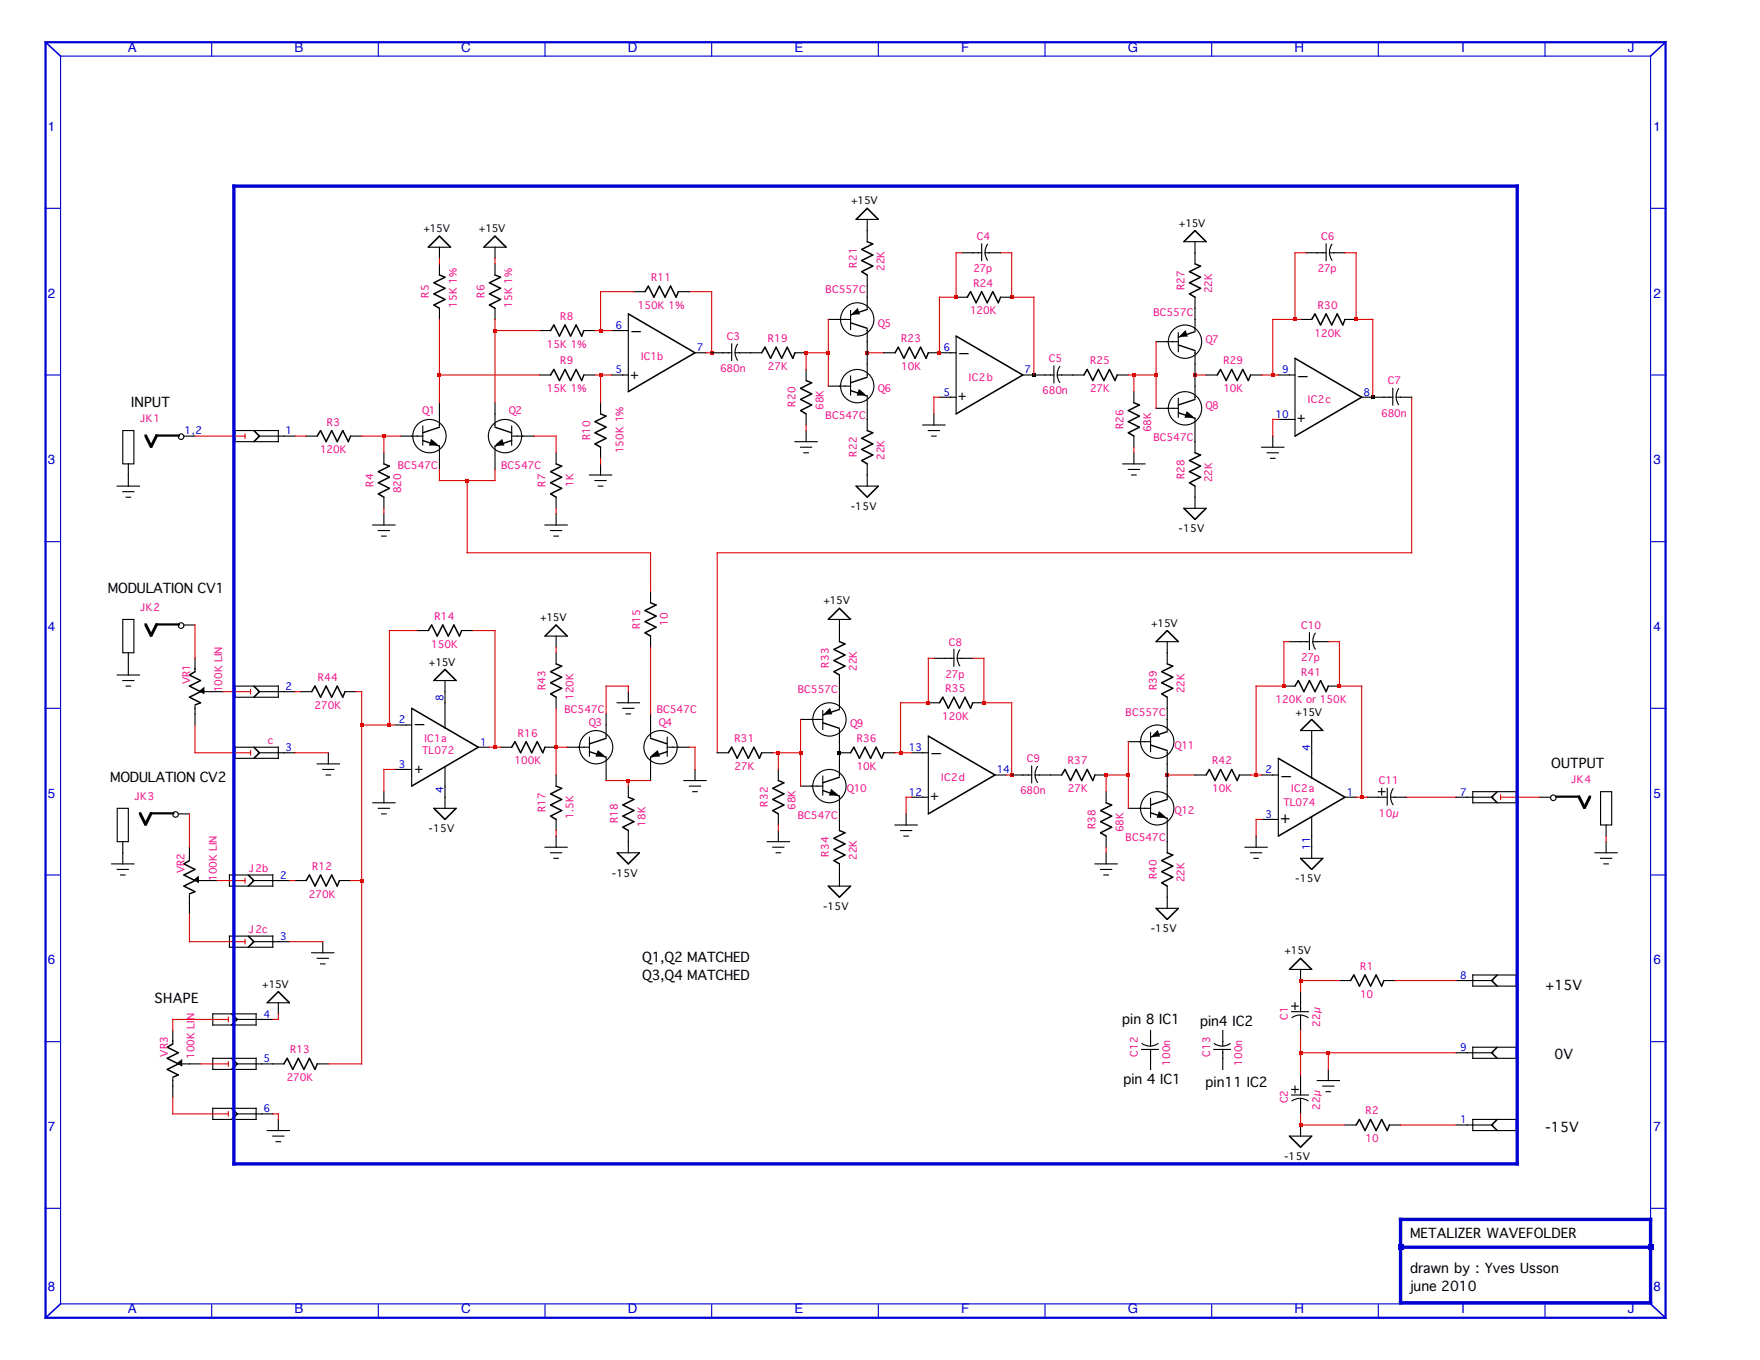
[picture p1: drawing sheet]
<svg xmlns="http://www.w3.org/2000/svg" width="279mm" height="216mm" viewBox="0 0 279 216" stroke-linecap="round" stroke-linejoin="round" font-family="sans-serif">
<defs><g id="words">
<g font-size="2.5">
<text x="100.2" y="52.6">_</text>
<text x="152.2" y="56.1">_</text>
<text x="206" y="59.6">_</text>
<text x="65.8" y="115">_</text>
<text x="147.8" y="119.6">_</text>
<text x="203.4" y="123.1">_</text>
<text x="203.2" y="130.7">+</text>
</g>
<g font-size="2.1" fill="#0000d3">
<text x="20.3" y="8.3">A</text>
<text x="46.7" y="8.3">B</text>
<text x="73.2" y="8.3">C</text>
<text x="99.7" y="8.3">D</text>
<text x="126.1" y="8.3">E</text>
<text x="152.6" y="8.3">F</text>
<text x="179" y="8.3">G</text>
<text x="205.5" y="8.3">H</text>
<text x="232" y="8.3">I</text>
<text x="258.4" y="8.3">J</text>
<text x="7.6" y="20.8">1</text>
<text x="262.5" y="20.8">1</text>
<text x="7.6" y="47.3">2</text>
<text x="262.5" y="47.3">2</text>
<text x="7.6" y="73.7">3</text>
<text x="262.5" y="73.7">3</text>
<text x="7.6" y="100.2">4</text>
<text x="262.5" y="100.2">4</text>
<text x="7.6" y="126.6">5</text>
<text x="262.5" y="126.6">5</text>
<text x="7.6" y="153.1">6</text>
<text x="262.5" y="153.1">6</text>
<text x="7.6" y="179.6">7</text>
<text x="262.5" y="179.6">7</text>
<text x="7.6" y="205">8</text>
<text x="20.3" y="208.5">A</text>
<text x="46.7" y="208.5">B</text>
<text x="73.2" y="208.5">C</text>
<text x="99.7" y="208.5">D</text>
<text x="126.1" y="208.5">E</text>
<text x="152.6" y="208.5">F</text>
<text x="179" y="208.5">G</text>
<text x="205.5" y="208.5">H</text>
<text x="232" y="208.5">I</text>
<text x="258.4" y="208.5">J</text>
<text x="262.5" y="205">8</text>
</g>
<g font-size="2.1">
<text x="20.8" y="64.6">INPUT</text>
<text x="100" y="60.1">+</text>
<text x="152" y="63.5">+</text>
<text x="205.8" y="67">+</text>
<text x="17.1" y="94.2">MODULATION CV1</text>
<text x="17.5" y="124.2">MODULATION CV2</text>
<text x="65.8" y="122.8">+</text>
<text x="246.2" y="121.9">OUTPUT</text>
<text x="147.6" y="127">+</text>
<text x="102" y="152.8">Q1,Q2 MATCHED</text>
<text x="102" y="155.6">Q3,Q4 MATCHED</text>
<text x="24.5" y="159.3">SHAPE</text>
<text x="245.4" y="157.2">+15V</text>
<text x="178.2" y="162.6">pin 8 IC1</text>
<text x="190.5" y="162.8">pin4 IC2</text>
<text x="178.3" y="172.2">pin 4 IC1</text>
<text x="191.4" y="172.5">pin11 IC2</text>
<text x="246.8" y="168.1">0V</text>
<text x="245.4" y="179.7">-15V</text>
<text x="223.8" y="196.5">METALIZER WAVEFOLDER</text>
<text x="223.8" y="202.1">drawn by : Yves Usson</text>
<text x="223.8" y="205">june 2010</text>
</g>
<g font-size="1.6">
<text x="135.1" y="32.5">+15V</text>
<text x="187.1" y="36">+15V</text>
<text x="67.2" y="36.9">+15V</text>
<text x="76" y="36.9">+15V</text>
<text x="135.1" y="81">-15V</text>
<text x="187.1" y="84.5">-15V</text>
<text x="130.7" y="96">+15V</text>
<text x="85.7" y="98.6">+15V</text>
<text x="182.7" y="99.5">+15V</text>
<text x="68.1" y="105.7">+15V</text>
<text x="205.7" y="113.6">+15V</text>
<text x="68.1" y="132.1">-15V</text>
<text x="97.2" y="139.2">-15V</text>
<text x="205.7" y="140.1">-15V</text>
<text x="130.7" y="144.5">-15V</text>
<text x="182.7" y="148">-15V</text>
<text x="203.9" y="151.5">+15V</text>
<text x="41.6" y="156.8">+15V</text>
<text x="203.9" y="184.1">-15V</text>
</g>
<g font-size="1.6" fill="#f20884">
<text x="155" y="38.1">C4</text>
<text x="209.7" y="38.1">C6</text>
<text x="68.1" y="47.3" transform="rotate(-90 68.1 47.3)">R5</text>
<text x="76.9" y="47.3" transform="rotate(-90 76.9 47.3)">R6</text>
<text x="103.4" y="44.6">R11</text>
<text x="131.1" y="46.6">BC557C</text>
<text x="136" y="42.5" transform="rotate(-90 136 42.5)">R21</text>
<text x="140.4" y="43" transform="rotate(-90 140.4 43)">22K</text>
<text x="154.5" y="43.2">27p</text>
<text x="154.5" y="45.5">R24</text>
<text x="188" y="46" transform="rotate(-90 188 46)">R27</text>
<text x="192.4" y="46.6" transform="rotate(-90 192.4 46.6)">22K</text>
<text x="209.2" y="43.2">27p</text>
<text x="72.5" y="48.9" transform="rotate(-90 72.5 48.9)">15K 1%</text>
<text x="81.3" y="48.9" transform="rotate(-90 81.3 48.9)">15K 1%</text>
<text x="88.9" y="50.8">R8</text>
<text x="101.2" y="49">150K 1%</text>
<text x="115.4" y="54">C3</text>
<text x="139.3" y="51.9">Q5</text>
<text x="154" y="49.9">120K</text>
<text x="183.1" y="50.1">BC557C</text>
<text x="208.7" y="53.4">120K</text>
<text x="209.2" y="49">R30</text>
<text x="86.8" y="55.2">15K 1%</text>
<text x="88.9" y="57.9">R9</text>
<text x="101.8" y="57.2">IC1b</text>
<text x="114.3" y="59.1">680n</text>
<text x="121.9" y="54.3">R19</text>
<text x="121.9" y="58.7">27K</text>
<text x="143.1" y="54.3">R23</text>
<text x="143.1" y="58.7">10K</text>
<text x="166.5" y="57.5">C5</text>
<text x="173" y="57.9">R25</text>
<text x="191.4" y="54.5">Q7</text>
<text x="194.2" y="57.9">R29</text>
<text x="67" y="65.8">Q1</text>
<text x="80.8" y="65.8">Q2</text>
<text x="86.8" y="62.3">15K 1%</text>
<text x="126.3" y="64.6" transform="rotate(-90 126.3 64.6)">R20</text>
<text x="130.7" y="65.1" transform="rotate(-90 130.7 65.1)">68K</text>
<text x="139.3" y="62.3">Q6</text>
<text x="153.8" y="60.5">IC2b</text>
<text x="165.5" y="62.6">680n</text>
<text x="173" y="62.3">27K</text>
<text x="191.4" y="64.9">Q8</text>
<text x="194.2" y="62.3">10K</text>
<text x="207.6" y="64">IC2c</text>
<text x="220.3" y="61">C7</text>
<text x="22.2" y="67">JK1</text>
<text x="50.8" y="72">120K</text>
<text x="51.9" y="67.6">R3</text>
<text x="93.7" y="69.8" transform="rotate(-90 93.7 69.8)">R10</text>
<text x="99" y="72" transform="rotate(-90 99 72)">150K 1%</text>
<text x="131.1" y="66.5">BC547C</text>
<text x="178.3" y="68.1" transform="rotate(-90 178.3 68.1)">R26</text>
<text x="182.7" y="68.6" transform="rotate(-90 182.7 68.6)">68K</text>
<text x="183.1" y="70">BC547C</text>
<text x="219.3" y="66.1">680n</text>
<text x="59.3" y="77.3" transform="rotate(-90 59.3 77.3)">R4</text>
<text x="63.1" y="74.4">BC547C</text>
<text x="79.6" y="74.4">BC547C</text>
<text x="86.6" y="77.3" transform="rotate(-90 86.6 77.3)">R7</text>
<text x="91" y="77.3" transform="rotate(-90 91 77.3)">1K</text>
<text x="136" y="72.5" transform="rotate(-90 136 72.5)">R22</text>
<text x="140.4" y="73" transform="rotate(-90 140.4 73)">22K</text>
<text x="188" y="76" transform="rotate(-90 188 76)">R28</text>
<text x="192.4" y="76.6" transform="rotate(-90 192.4 76.6)">22K</text>
<text x="63.7" y="78.3" transform="rotate(-90 63.7 78.3)">820</text>
<text x="22.2" y="97">JK2</text>
<text x="69" y="98.4">R14</text>
<text x="101.6" y="99.8" transform="rotate(-90 101.6 99.8)">R15</text>
<text x="106" y="99.3" transform="rotate(-90 106 99.3)">10</text>
<text x="206.6" y="99.8">C10</text>
<text x="68.4" y="102.8">150K</text>
<text x="131.6" y="106" transform="rotate(-90 131.6 106)">R33</text>
<text x="136" y="106.5" transform="rotate(-90 136 106.5)">22K</text>
<text x="150.1" y="107.6">27p</text>
<text x="150.6" y="102.5">C8</text>
<text x="206.6" y="105">27p</text>
<text x="206.6" y="107.2">R41</text>
<text x="30.2" y="108.7" transform="rotate(-90 30.2 108.7)">VR1</text>
<text x="35.3" y="109.9" transform="rotate(-90 35.3 109.9)">100K LIN</text>
<text x="49.9" y="112.5">270K</text>
<text x="50.4" y="108.1">R44</text>
<text x="86.6" y="109.5" transform="rotate(-90 86.6 109.5)">R43</text>
<text x="89.6" y="113.2">BC547C</text>
<text x="91" y="111.1" transform="rotate(-90 91 111.1)">120K</text>
<text x="104.2" y="113.2">BC547C</text>
<text x="126.6" y="110.1">BC557C</text>
<text x="150.1" y="109.9">R35</text>
<text x="178.7" y="113.6">BC557C</text>
<text x="183.6" y="109.5" transform="rotate(-90 183.6 109.5)">R39</text>
<text x="188" y="110.1" transform="rotate(-90 188 110.1)">22K</text>
<text x="202.5" y="111.7">120K or 150K</text>
<text x="42.5" y="118.2">c</text>
<text x="67" y="119.8">TL072</text>
<text x="67.4" y="117.8">IC1a</text>
<text x="82.2" y="116.9">R16</text>
<text x="93.5" y="115.2">Q3</text>
<text x="104.6" y="115.2">Q4</text>
<text x="116.6" y="117.8">R31</text>
<text x="134.9" y="115.4">Q9</text>
<text x="136" y="117.8">R36</text>
<text x="149.6" y="114.3">120K</text>
<text x="186.4" y="118.9">Q11</text>
<text x="81.7" y="121.4">100K</text>
<text x="116.6" y="122.2">27K</text>
<text x="134.4" y="125.8">Q10</text>
<text x="136" y="122.2">10K</text>
<text x="149.4" y="124">IC2d</text>
<text x="163" y="121">C9</text>
<text x="169.5" y="121.4">R37</text>
<text x="169.5" y="125.8">27K</text>
<text x="192.4" y="121.4">R42</text>
<text x="192.4" y="125.8">10K</text>
<text x="205" y="125.8">IC2a</text>
<text x="218.9" y="124.5">C11</text>
<text x="249.4" y="124.4">JK4</text>
<text x="21.3" y="127">JK3</text>
<text x="86.6" y="128.9" transform="rotate(-90 86.6 128.9)">R17</text>
<text x="91" y="130" transform="rotate(-90 91 130)">1.5K</text>
<text x="98.1" y="130.7" transform="rotate(-90 98.1 130.7)">R18</text>
<text x="102.5" y="131.2" transform="rotate(-90 102.5 131.2)">18K</text>
<text x="121.9" y="128.1" transform="rotate(-90 121.9 128.1)">R32</text>
<text x="126.3" y="128.6" transform="rotate(-90 126.3 128.6)">68K</text>
<text x="126.6" y="130">BC547C</text>
<text x="161.9" y="126.1">680n</text>
<text x="173.9" y="131.6" transform="rotate(-90 173.9 131.6)">R38</text>
<text x="186.4" y="129.3">Q12</text>
<text x="203.7" y="127.9">TL074</text>
<text x="218.9" y="129.6">10µ</text>
<text x="131.6" y="136" transform="rotate(-90 131.6 136)">R34</text>
<text x="136" y="136.5" transform="rotate(-90 136 136.5)">22K</text>
<text x="178.3" y="132.1" transform="rotate(-90 178.3 132.1)">68K</text>
<text x="178.7" y="133.5">BC547C</text>
<text x="29.3" y="138.6" transform="rotate(-90 29.3 138.6)">VR2</text>
<text x="34.4" y="139.9" transform="rotate(-90 34.4 139.9)">100K LIN</text>
<text x="39.5" y="138.5">J 2b</text>
<text x="49" y="142.5">270K</text>
<text x="49.6" y="138.1">R12</text>
<text x="183.6" y="139.5" transform="rotate(-90 183.6 139.5)">R40</text>
<text x="188" y="140.1" transform="rotate(-90 188 140.1)">22K</text>
<text x="39.5" y="148.2">J 2c</text>
<text x="215.9" y="154">R1</text>
<text x="204.4" y="161.9" transform="rotate(-90 204.4 161.9)">C1</text>
<text x="215.9" y="158.4">10</text>
<text x="26.6" y="167.7" transform="rotate(-90 26.6 167.7)">VR3</text>
<text x="46" y="167.2">R13</text>
<text x="180.6" y="167.7" transform="rotate(-90 180.6 167.7)">C12</text>
<text x="192.1" y="167.7" transform="rotate(-90 192.1 167.7)">C13</text>
<text x="209.5" y="163" transform="rotate(-90 209.5 163)">22µ</text>
<text x="30.9" y="168.1" transform="rotate(-90 30.9 168.1)">100K LIN</text>
<text x="45.5" y="171.6">270K</text>
<text x="185.7" y="169.2" transform="rotate(-90 185.7 169.2)">100n</text>
<text x="197.2" y="169.2" transform="rotate(-90 197.2 169.2)">100n</text>
<text x="204.4" y="175.2" transform="rotate(-90 204.4 175.2)">C2</text>
<text x="209.5" y="176.2" transform="rotate(-90 209.5 176.2)">22µ</text>
<text x="216.8" y="176.9">R2</text>
<text x="216.8" y="181.3">10</text>
</g>
<g font-size="1.6" fill="#0000d3">
<text x="97.7" y="52.2">6</text>
<text x="97.7" y="59.3">5</text>
<text x="110.6" y="55.7">7</text>
<text x="149.8" y="55.7">6</text>
<text x="162.6" y="59.3">7</text>
<text x="203.6" y="59.3">9</text>
<text x="149.8" y="62.8">5</text>
<text x="216.4" y="62.8">8</text>
<text x="29.3" y="69">1,2</text>
<text x="45.3" y="69">1</text>
<text x="202.5" y="66.3">10</text>
<text x="45.3" y="109.5">2</text>
<text x="70.4" y="111.3" transform="rotate(-90 70.4 111.3)">8</text>
<text x="45.3" y="119.2">3</text>
<text x="63.3" y="114.8">2</text>
<text x="76.2" y="118.4">1</text>
<text x="144.3" y="119.2">13</text>
<text x="208" y="119.2" transform="rotate(-90 208 119.2)">4</text>
<text x="63.3" y="121.9">3</text>
<text x="70.4" y="125.9" transform="rotate(-90 70.4 125.9)">4</text>
<text x="158.2" y="122.8">14</text>
<text x="200.9" y="122.8">2</text>
<text x="144.3" y="126.3">12</text>
<text x="200.9" y="129.8">3</text>
<text x="213.8" y="126.3">1</text>
<text x="231.8" y="126.3">7</text>
<text x="208" y="134.9" transform="rotate(-90 208 134.9)">11</text>
<text x="44.4" y="139.5">2</text>
<text x="44.4" y="149.2">3</text>
<text x="231.8" y="155.4">8</text>
<text x="41.8" y="161.6">4</text>
<text x="231.8" y="166.9">9</text>
<text x="41.8" y="168.6">5</text>
<text x="41.8" y="176.6">6</text>
<text x="231.8" y="178.3">1</text>
</g>
</g></defs>
<g fill="none" stroke="#0000d3" stroke-width=".18">
<path d="M9.6 8.9h252.4v198.1h-252.4zM33.6 6.5v2.5M60.1 6.5v2.5M86.5 6.5v2.5M113 6.5v2.5M139.4 6.5v2.5M165.9 6.5v2.5M192.4 6.5v2.5M218.8 6.5v2.5M245.3 6.5v2.5M7.1 33.1h2.6M262.1 33.1h2.5"/>
<path d="M7.1 59.5h2.6M262.1 59.5h2.5M7.1 86h2.6M262.1 86h2.5M7.1 112.4h2.6M262.1 112.4h2.5M7.1 138.9h2.6M262.1 138.9h2.5M7.1 165.4h2.6M262.1 165.4h2.5M7.1 191.8h2.6M262.1 191.8h2.5"/>
<path d="M33.6 207.1v2.3M60.1 207.1v2.3M86.5 207.1v2.3M113 207.1v2.3M139.4 207.1v2.3M165.9 207.1v2.3M192.4 207.1v2.3M218.8 207.1v2.3M245.3 207.1v2.3"/>
</g>
<path d="M7.2 6.7h257.2v202.5h-257.2z" fill="none" stroke="#0000d3" stroke-width=".35"/>
<g fill="#0000d3">
<path d="M7.1 6.5h.1l2.5 2.3v.2h-.2l-2.4-2.3z"/>
<path d="M7.1 209.2l2.4-2.3h.2v.2l-2.5 2.3h-.1z"/>
<path d="M261.9 206.9h.2l2.5 2.3v.2h-.2l-2.5-2.3z"/>
<path d="M261.9 8.8l2.5-2.3h.2v.2l-2.5 2.3h-.2z"/>
</g>
<g fill="none" stroke="#000" stroke-width=".18">
<path d="M67.9 39.2h3.7M76.7 39.2h3.7M135.8 34.8h3.7M155.8 38.6v2.9M156.8 38.7a2.2 2.2 0 0 0 0 2.7M187.9 38.4h3.7M210.5 38.6v2.9M211.5 38.7a2.2 2.2 0 0 0 0 2.7M98.8 59.5h1M98.8 52.5h1M99.7 49.7v12.6M133.2 50.7h1.9"/>
<path d="M135 49.2v3.2M135 59.6v3.2M137.7 47.1v1.9M137.7 52.2v2.1M137.7 57.7v2.1M150.8 56h1.1M151.8 53.3v12.5M154.3 40.1h1.6M156.3 40.1h.9M185.2 54.2h1.9M187.1 52.7v3.2M189.7 50.6v2"/>
<path d="M189.7 55.7v2.2M204.6 59.5h1.1M205.6 56.8v12.5M209 40.1h1.6M211 40.1h.8M65.3 69.2h1.9M67.1 67.6v3.1M69.8 65.6v2.1M69.8 70.7v2M78.6 65.6v2.1M78.6 70.7v2M81.1 69.2h2"/>
<path d="M81.2 67.6v3.1M93.5 75.4h3.7M94.4 76.3h1.9M94.9 77.2h.9M126.1 70.1h3.7M127 71h1.9M127.5 71.9h.9M133.2 61.3h1.9M135.8 77.2h3.7M137.7 62.8v1.9M146.4 67.5h3.7M147.3 68.4h1.9"/>
<path d="M147.8 69.2h.9M150.8 63.1h1.1M178.2 73.6h3.7M179 74.5h2M179.6 75.4h.8M185.2 64.8h1.9M187.1 63.1v3.2M189.7 61.2v2.1M189.7 66.3v2M200.2 71h3.7M201.1 71.9h1.9M201.6 72.8h.9"/>
<path d="M204.6 66.6h1.1M59.1 83.3h3.7M60 84.2h1.9M60.5 85.1h.9M86.4 83.3h3.7M87.3 84.2h2M87.8 85.1h.9M131.4 98.3h3.7M187.9 80.7h3.7M64.4 115.1h1M65.4 112.4v12.5M68.8 108h3.7"/>
<path d="M70.6 111.5v4.2M86.4 101h3.7M91.7 118.6h2M93.6 116.9v3.2M96.2 115v2.1M97.9 111.6h3.7M98.8 112.4h1.9M99.3 113.3h.9M103.3 115v2.1M105.8 118.6h2M105.9 116.9v3.2M128.8 114.2h1.9"/>
<path d="M130.6 112.7v3.2M133.3 110.6v1.9M133.3 115.7v2.1M146.4 119.5h1.1M147.4 116.8v12.5M149.9 104.5h1.6M151.4 103v2.8M151.9 104.5h.9M152.4 103.1a2.2 2.2 0 0 0 0 2.6M180.8 117.7h1.9M182.7 116.2v3.2M183.4 101.9h3.7"/>
<path d="M185.3 114.1v2M185.3 119.2v2.2M206.4 101.9h1.6M206.4 116h3.7M207.9 100.4v2.8M208.2 119.4v4.2M208.3 101.9h.9M208.8 100.4a2.2 2.2 0 0 0 0 2.7M59.1 127.4h3.7M60 128.3h1.9M60.5 129.2h.9M64.4 122.1h1"/>
<path d="M68.8 128.3h3.7M70.6 121.7v3.2M86.4 134.5h3.7M87.3 135.4h2M87.8 136.3h.9M96.2 120.1v2M97.9 135.4h3.7M103.3 120.1v2M108.5 123.9h3.7M109.4 124.8h1.9M109.9 125.7h.9M121.7 133.6h3.7"/>
<path d="M122.6 134.5h1.9M123.1 135.4h.9M128.8 124.8h1.9M130.6 123.1v3.2M133.3 121.2v2.1M133.3 126.3v1.9M142 131h3.7M142.9 131.9h1.9M143.4 132.7h.9M146.4 126.6h1.1M173.7 137.1h3.7M174.6 138h2"/>
<path d="M175.2 138.9h.8M180.8 128.3h1.9M182.7 126.6v3.2M185.3 124.7v2.1M185.3 129.8v2M197.6 134.5h3.7M198.4 135.4h2M199 136.3h.8M202 123h1M202 130.1h1M202.9 120.3v12.5M206.4 136.3h3.7"/>
<path d="M208.2 129.6v3.2M218.7 125.7h1.3M218.7 126.6h1.6M219.3 125.1v1.2M220.2 125.1v2.8M220.7 126.6h.8M221.2 125.1a2.2 2.2 0 0 0 0 2.7M131.4 140.7h3.7M183.4 144.2h3.7M181.2 166.6h2.8M181.2 165.6a2.2 2.2 0 0 0 2.7 0M182.7 165.3v.9"/>
<path d="M182.7 166.5v1.6M192.6 166.6h2.8M192.7 165.6a2.2 2.2 0 0 0 2.7 0M194.1 165.3v.9M194.1 166.5v1.6M209 171.5h3.7M209.9 172.4h1.9M210.4 173.3h.9"/>
<circle cx="136.1" cy="50.7" r="2.65"/>
<circle cx="188.1" cy="54.2" r="2.65"/>
<circle cx="28.8" cy="69.3" r=".44"/>
<circle cx="68.2" cy="69.2" r="2.65"/>
<circle cx="80.2" cy="69.2" r="2.65"/>
<circle cx="136.1" cy="61.3" r="2.65"/>
<circle cx="188.1" cy="64.8" r="2.65"/>
<circle cx="94.6" cy="118.6" r="2.65"/>
<circle cx="104.9" cy="118.6" r="2.65"/>
<circle cx="131.7" cy="114.2" r="2.65"/>
<circle cx="183.7" cy="117.7" r="2.65"/>
<circle cx="131.7" cy="124.8" r="2.65"/>
<circle cx="183.7" cy="128.3" r="2.65"/>
</g>
<g fill="#000">
<path d="M69.7 37.4h.1v.2l-1.7 1.7h-.2v-.1zM69.7 37.4h.1l1.8 1.8v.1h-.2l-1.7-1.7zM78.5 37.4h.2v.2l-1.8 1.7h-.2v-.1zM78.5 37.4h.2l1.7 1.8v.1h-.1l-1.8-1.7zM136.7 39.5l1.9 .9v.2l-1.9-.9zM137.6 38.3l1 .3v.2l-1-.3zM137.6 33h.2v.2l-1.8 1.7h-.2v-.2zM137.6 33h.2l1.7 1.7v.2h-.2l-1.7-1.7zM136.7 39.5l1.9-.9v.2l-1.7 .9h-.2zM189.6 36.5h.2v.2l-1.8 1.8h-.1v-.2zM189.6 36.5h.2l1.8 1.8v.2h-.2l-1.8-1.8zM68.8 48.3l1 .6v.1l-1-.5z"/>
<path d="M68.8 46.6l1.9 .8v.2l-1.9-.9zM68.8 44.8l1.9 .9v.2l-1.9-.9zM69.7 43.6l1 .3v.2l-1-.4zM68.8 48.3l1.9-.9v.2l-1.7 .9h-.2zM68.8 46.6l1.9-.9v.2l-1.7 .8h-.2zM68.8 44.8l1.9-.9v.2l-1.7 .9h-.2zM77.6 48.3l1.1 .6v.1l-1.1-.5zM77.6 46.6l2 .8v.2l-2-.9zM77.6 44.8l2 .9v.2l-2-.9zM78.5 43.6l1.1 .3v.2l-1.1-.4zM77.6 48.3l2-.9v.2l-1.8 .9h-.2zM77.6 46.6l2-.9v.2l-1.8 .8h-.2z"/>
<path d="M77.6 44.8l2-.9v.2l-1.8 .9h-.2zM87.8 51.5h.2v.2l-.5 .9h-.2zM87.8 51.5h.2l.9 1.9h-.2zM87.8 58.6h.2v.1l-.5 .9h-.2zM87.8 58.6h.2l.9 1.9h-.2zM89.6 51.5h.2v.2l-.9 1.7h-.2zM89.6 51.5h.2l.9 1.9h-.2zM89.6 58.6h.2v.1l-.9 1.8h-.2zM89.6 58.6h.2l.9 1.9h-.2zM91.4 51.5h.1v.2l-.8 1.7h-.2zM91.4 51.5h.1l.9 1.9h-.1zM91.4 58.6h.1v.1l-.8 1.8h-.2z"/>
<path d="M91.4 58.6h.1l.9 1.9h-.1zM92.6 52.4h.2v.2l-.4 .8h-.1zM92.6 59.4h.2v.2l-.4 .9h-.1zM99.7 49.7h.1l10.6 6.2v.2h-.2l-10.5-6.2zM102.8 45.3h.2v.2l-.5 .9h-.2zM102.8 45.3h.2l.9 2h-.2zM104.6 45.3h.2v.2l-.9 1.8h-.2zM104.6 45.3h.2l.9 2h-.2zM106.4 45.3h.1v.2l-.8 1.8h-.2zM106.4 45.3h.1l.9 2h-.2zM107.6 46.2h.2v.2l-.4 .9h-.2zM99.7 62.1l10.5-6.2h.2v.2l-10.6 6.2h-.1z"/>
<path d="M121.4 55h.1v.2l-.5 .9h-.2zM121.4 55h.1l.9 2h-.2zM123.1 55h.2v.2l-.9 1.8h-.2zM123.1 55h.2l.9 2h-.2zM124.9 55h.2v.2l-.9 1.8h-.2zM124.9 55h.2l.8 2h-.1zM126.1 55.9h.2v.2l-.4 .9h-.1zM134.9 51.2l2.9 .8v.2l-2.9-.9zM136.7 43l1.1 .6v.1l-1.1-.5zM136.7 41.3l1.9 .9v.1l-1.9-.8zM134.9 60.7l2.9-.9v.2l-2.7 .9h-.2zM134.9 49.9l2.9-.9v.2l-2.7 .9h-.2z"/>
<path d="M136.7 43l1.9-.8v.1l-1.7 .9h-.2zM136.7 41.3l1.9-.9v.2l-1.7 .9h-.2zM142.5 55h.2v.2l-.5 .9h-.2zM142.5 55h.2l.9 2h-.2zM144.3 55h.2v.2l-.9 1.8h-.2zM144.3 55h.2l.8 2h-.1zM146 55h.2v.2l-.9 1.8h-.1zM146 55h.2l.9 2h-.2zM147.3 55.9h.2v.2l-.4 .9h-.2zM151.7 53.3h.2l10.6 6.1v.2h-.2l-10.6-6.2zM154 46.2h.2v.2l-.6 .9h-.1zM154 46.2h.2l.8 2h-.1z"/>
<path d="M155.8 46.2h.1v.2l-.9 1.8h-.1zM155.8 46.2h.1l.9 2h-.2zM157.5 46.2h.2v.2l-.9 1.8h-.2zM157.5 46.2h.2l.9 2h-.2zM158.7 47.1h.2v.2l-.3 .9h-.2zM151.7 65.6l10.6-6.2h.2v.2l-10.6 6.2h-.2zM172.5 58.6h.2v.1l-.5 .9h-.2zM172.5 58.6h.2l.9 1.9h-.2zM174.3 58.6h.1v.1l-.8 1.8h-.2zM174.3 58.6h.1l.9 1.9h-.1zM176 58.6h.2v.1l-.9 1.8h-.1zM176 58.6h.2l.9 1.9h-.2z"/>
<path d="M177.3 59.4h.1v.2l-.3 .9h-.2zM187 54.7l2.8 .9v.1l-2.8-.8zM188.7 46.6l1.1 .5v.2l-1.1-.6zM188.7 44.8l2 .9v.2l-2-.9zM188.7 43l2 .9v.2l-2-.9zM187 53.4l2.8-.8v.1l-2.7 .9h-.1zM189.6 41.8l1.1 .4v.1l-1.1-.3zM188.7 46.6l2-.9v.2l-1.8 .8h-.2zM188.7 44.8l2-.9v.2l-1.8 .9h-.2zM188.7 43l2-.8v.1l-1.8 .9h-.2zM193.7 58.6h.2v.1l-.6 .9h-.2zM193.7 58.6h.2l.8 1.9h-.1z"/>
<path d="M195.4 58.6h.2v.1l-.9 1.8h-.1zM195.4 58.6h.2l.9 1.9h-.2zM197.2 58.6h.2v.1l-.9 1.8h-.2zM197.2 58.6h.2l.9 1.9h-.2zM198.4 59.4h.2v.2l-.3 .9h-.2zM205.5 56.8h.2l10.6 6.2v.1h-.2l-10.6-6.1zM208.7 49.7h.1v.2l-.5 .9h-.2zM208.7 49.7h.1l.9 2h-.2zM210.4 49.7h.2v.2l-.9 1.8h-.2zM210.4 49.7h.2l.9 2h-.2zM212.2 49.7h.2v.2l-.9 1.8h-.2zM212.2 49.7h.2l.9 2h-.2z"/>
<path d="M213.4 50.6h.2v.2l-.3 .9h-.2zM22.9 69h.4l.9 1.7v.4h-.4l-.9-1.8zM24.7 69h.3v.3l-.8 1.8h-.4v-.4zM50.8 68.3h.2v.1l-.6 .9h-.1zM50.8 68.3h.2l.9 1.9h-.2zM52.6 68.3h.1v.1l-.8 1.8h-.2zM52.6 68.3h.1l.9 1.9h-.2zM54.3 68.3h.2v.1l-.9 1.8h-.2zM54.3 68.3h.2l.9 1.9h-.2zM55.6 69.1h.1v.2l-.3 .9h-.2zM60 78.3l1 .5v.2l-1-.5zM60 76.6l1.9 .8v.2l-1.9-.9z"/>
<path d="M60 74.8l1.9 .9v.1l-1.9-.8zM60.9 73.6l1 .3v.2l-1-.4zM60 78.3l1.9-.9v.2l-1.8 .9h-.1zM60 76.6l1.9-.9v.1l-1.8 .9h-.1zM60 74.8l1.9-.9v.2l-1.8 .9h-.1zM67 69.8l2.8 .9v.2l-2.8-.9zM67 68.6l2.8-.9v.2l-2.6 .9h-.2zM78.5 67.7l2.8 .9v.2l-2.8-.9zM78.5 70.7l2.8-.9v.2l-2.6 .9h-.2zM87.3 78.3l1.1 .5v.2l-1.1-.5zM87.3 76.6l2 .8v.2l-2-.9zM87.3 74.8l2 .9v.1l-2-.8z"/>
<path d="M88.2 73.6l1.1 .3v.2l-1.1-.4zM87.3 78.3l2-.9v.2l-1.8 .9h-.2zM87.3 76.6l2-.9v.1l-1.8 .9h-.2zM87.3 74.8l2-.9v.2l-1.8 .9h-.2zM94.4 70.4l1 .5v.2l-1-.5zM94.4 68.6l1.9 .9v.2l-1.9-.9zM94.4 66.9l1.9 .8v.2l-1.9-.9zM95.2 65.6l1.1 .4v.1l-1.1-.3zM94.4 70.4l1.9-.9v.2l-1.8 .9h-.1zM94.4 68.6l1.9-.9v.2l-1.8 .9h-.1zM94.4 66.9l1.9-.9v.1l-1.8 .9h-.1zM127 65.1l1.1 .5v.2l-1.1-.5z"/>
<path d="M127 63.3l1.9 .9v.2l-1.9-.9zM127 61.6l1.9 .8v.2l-1.9-.9zM127.9 60.3l1 .4v.2l-1-.4zM127 65.1l1.9-.9v.2l-1.7 .9h-.2zM127 63.3l1.9-.9v.2l-1.7 .9h-.2zM127 61.6l1.9-.9v.2l-1.7 .8h-.2zM134.9 61.9l2.9 .9v.2l-2.9-.9zM135.8 77.1h.2l1.8 1.7v.2h-.2l-1.8-1.7zM136.7 73l1.1 .6v.1l-1.1-.5zM136.7 71.3l1.9 .8v.2l-1.9-.9zM136.7 69.5l1.9 .9v.2l-1.9-.9zM137.6 68.3l1 .3v.2l-1-.4z"/>
<path d="M136.7 73l1.9-.9v.2l-1.7 .9h-.2zM136.7 71.3l1.9-.9v.2l-1.7 .8h-.2zM136.7 69.5l1.9-.9v.2l-1.7 .9h-.2zM139.3 77.1h.2v.2l-1.7 1.7h-.2v-.2zM179 68.6l1.1 .5v.2l-1.1-.5zM179 66.9l2 .8v.2l-2-.9zM179 65.1l2 .9v.1l-2-.8zM179.9 63.9l1.1 .3v.2l-1.1-.4zM179 68.6l2-.9v.2l-1.8 .9h-.2zM179 66.9l2-.9v.1l-1.8 .9h-.2zM179 65.1l2-.9v.2l-1.8 .9h-.2zM187 65.4l2.8 .9v.2l-2.8-.9z"/>
<path d="M188.7 76.6l1.1 .5v.2l-1.1-.6zM188.7 74.8l2 .9v.1l-2-.8zM188.7 73l2 .9v.2l-2-.9zM187 64.2l2.8-.9v.2l-2.7 .9h-.1zM189.6 71.8l1.1 .3v.2l-1.1-.3zM188.7 76.6l2-.9v.1l-1.8 .9h-.2zM188.7 74.8l2-.9v.2l-1.8 .9h-.2zM188.7 73l2-.9v.2l-1.8 .9h-.2zM205.5 69.1l10.6-6.1h.2v.1l-10.6 6.2h-.2zM68.4 99.1h.2v.2l-.5 .9h-.2zM68.4 99.1h.2l.9 2h-.2zM70.2 99.1h.2v.2l-.9 1.8h-.2z"/>
<path d="M70.2 99.1h.2l.9 2h-.2zM72 99.1h.1v.2l-.8 1.8h-.2zM72 99.1h.1l.9 2h-.2zM88.2 99.1h.2v.2l-1.8 1.8h-.2v-.2zM88.2 99.1h.2l1.7 1.8v.2h-.1l-1.8-1.8zM133.2 96.5h.1v.2l-1.7 1.7h-.2v-.2zM133.2 96.5h.1l1.8 1.7v.2h-.2l-1.7-1.7zM187.9 80.6h.1l1.8 1.8v.1h-.2l-1.7-1.7zM191.4 80.6h.2v.2l-1.8 1.7h-.2v-.1zM49.9 108.8h.2v.2l-.5 .9h-.2zM49.9 108.8h.2l.9 2h-.2zM51.7 108.8h.2v.2l-.9 1.8h-.2z"/>
<path d="M51.7 108.8h.2l.8 2h-.1zM53.4 108.8h.2v.2l-.9 1.8h-.1zM53.4 108.8h.2l.9 2h-.2zM54.7 109.7h.2v.2l-.4 .9h-.2zM65.3 112.4h.1l10.6 6.1v.2h-.2l-10.5-6.2zM70.6 106.2h.1v.2l-1.7 1.7h-.2v-.2zM70.6 106.2h.1l1.8 1.7v.2h-.2l-1.7-1.7zM73.2 100h.2v.2l-.4 .9h-.2zM65.3 124.7l10.5-6.2h.2v.2l-10.6 6.2h-.1zM81.7 117.7h.1v.1l-.5 .9h-.2zM81.7 117.7h.1l.9 1.9h-.2zM83.4 117.7h.2v.1l-.9 1.8h-.2z"/>
<path d="M83.4 117.7h.2l.9 1.9h-.2zM85.2 117.7h.2v.1l-.9 1.8h-.2zM85.2 117.7h.2l.9 1.9h-.2zM86.4 118.5h.2v.2l-.3 .9h-.2zM87.3 110.1l1.1 .5v.2l-1.1-.6zM87.3 108.3l2 .9v.2l-2-.9zM87.3 106.5l2 .9v.2l-2-.9zM88.2 105.3l1.1 .4v.1l-1.1-.3zM87.3 110.1l2-.9v.2l-1.8 .8h-.2zM87.3 108.3l2-.9v.2l-1.8 .9h-.2zM87.3 106.5l2-.8v.1l-1.8 .9h-.2zM93.5 119.2l2.8 .9v.2l-2.8-.9z"/>
<path d="M93.5 118l2.8-.9v.2l-2.6 .9h-.2zM103.2 117.1l2.8 .9v.2l-2.8-.9zM103.2 120.1l2.8-.9v.2l-2.6 .9h-.2zM116.1 118.5h.1v.2l-.5 .9h-.2zM116.1 118.5h.1l.9 2h-.2zM117.8 118.5h.2v.2l-.9 1.8h-.2zM117.8 118.5h.2l.9 2h-.2zM119.6 118.5h.2v.2l-.9 1.8h-.2zM119.6 118.5h.2l.8 2h-.1zM120.8 119.4h.2v.2l-.4 .9h-.1zM130.5 114.7l2.8 .8v.2l-2.8-.9zM132.3 106.5l1 .6v.1l-1-.5z"/>
<path d="M132.3 104.8l1.9 .9v.1l-1.9-.8zM132.3 103l1.9 .9v.2l-1.9-.9zM130.5 113.4l2.8-.9v.2l-2.6 .9h-.2zM133.2 101.8l1 .3v.2l-1-.3zM132.3 106.5l1.9-.8v.1l-1.7 .9h-.2zM132.3 104.8l1.9-.9v.2l-1.7 .9h-.2zM132.3 103l1.9-.9v.2l-1.7 .9h-.2zM135.5 118.5h.1v.2l-.5 .9h-.2zM135.5 118.5h.1l.9 2h-.2zM137.2 118.5h.2v.2l-.9 1.8h-.2zM137.2 118.5h.2l.9 2h-.2zM139 118.5h.2v.2l-.9 1.8h-.2z"/>
<path d="M139 118.5h.2l.9 2h-.2zM140.2 119.4h.2v.2l-.3 .9h-.2zM147.3 116.8h.2l10.5 6.1v.2h-.1l-10.6-6.2zM149.6 110.6h.2v.2l-.6 .9h-.2zM149.6 110.6h.2l.8 1.9h-.1zM151.3 110.6h.2v.2l-.9 1.7h-.1zM151.3 110.6h.2l.9 1.9h-.2zM153.1 110.6h.2v.2l-.9 1.7h-.2zM153.1 110.6h.2l.9 1.9h-.2zM154.3 111.5h.2v.2l-.3 .8h-.2zM182.6 118.2l2.8 .9v.1l-2.8-.8zM184.3 110.1l1.1 .5v.2l-1.1-.6z"/>
<path d="M184.3 108.3l2 .9v.2l-2-.9zM184.3 106.5l2 .9v.2l-2-.9zM182.6 116.9l2.8-.8v.1l-2.7 .9h-.1zM185.2 105.3l1.1 .4v.1l-1.1-.3zM185.2 100h.2v.2l-1.8 1.8h-.2v-.2zM185.2 100h.2l1.7 1.8v.2h-.1l-1.8-1.8zM184.3 110.1l2-.9v.2l-1.8 .8h-.2zM184.3 108.3l2-.9v.2l-1.8 .9h-.2zM184.3 106.5l2-.8v.1l-1.8 .9h-.2zM206 107.9h.2v.2l-.5 .9h-.2zM206 107.9h.2l.9 2h-.2zM207.8 107.9h.2v.2l-.9 1.8h-.2z"/>
<path d="M207.8 107.9h.2l.8 2h-.1zM208.1 114.1h.2v.2l-1.7 1.8h-.2v-.2zM208.1 114.1h.2l1.8 1.8v.2h-.2l-1.8-1.8zM209.5 107.9h.2v.2l-.9 1.8h-.1zM209.5 107.9h.2l.9 2h-.2zM210.8 108.8h.2v.2l-.4 .9h-.2zM68.8 128.2h.2l1.7 1.8v.2h-.1l-1.8-1.8zM70.6 130l1.7-1.8h.2v.2l-1.8 1.8h-.1zM87.3 129.5l1.1 .5v.2l-1.1-.6zM87.3 127.7l2 .9v.2l-2-.9zM87.3 125.9l2 .9v.2l-2-.9zM88.2 124.7l1.1 .4v.1l-1.1-.3z"/>
<path d="M87.3 129.5l2-.9v.2l-1.8 .8h-.2zM87.3 127.7l2-.9v.2l-1.8 .9h-.2zM87.3 125.9l2-.8v.1l-1.8 .9h-.2zM97.9 135.3h.2l1.7 1.8v.1h-.1l-1.8-1.7zM98.8 131.2l1 .6v.1l-1-.5zM98.8 129.5l1.9 .9v.1l-1.9-.9zM98.8 127.7l1.9 .9v.2l-1.9-.9zM99.7 126.5l1 .3v.2l-1-.4zM98.8 131.2l1.9-.8v.1l-1.7 .9h-.2zM98.8 129.5l1.9-.9v.2l-1.7 .8h-.2zM98.8 127.7l1.9-.9v.2l-1.7 .9h-.2zM101.4 135.3h.2v.2l-1.8 1.7h-.1v-.1z"/>
<path d="M122.6 128.6l1 .5v.2l-1-.5zM122.6 126.8l1.9 .9v.2l-1.9-.9zM122.6 125.1l1.9 .8v.2l-1.9-.9zM123.5 123.8l1 .4v.2l-1-.4zM122.6 128.6l1.9-.9v.2l-1.7 .9h-.2zM122.6 126.8l1.9-.9v.2l-1.7 .9h-.2zM122.6 125.1l1.9-.9v.2l-1.7 .8h-.2zM130.5 125.4l2.8 .9v.2l-2.8-.9zM132.3 136.5l1 .6v.1l-1-.5zM132.3 134.8l1.9 .8v.2l-1.9-.9zM132.3 133l1.9 .9v.2l-1.9-.9zM130.5 124.2l2.8-.9v.2l-2.6 .9h-.2z"/>
<path d="M133.2 131.8l1 .3v.2l-1-.4zM132.3 136.5l1.9-.9v.2l-1.7 .9h-.2zM132.3 134.8l1.9-.9v.2l-1.7 .8h-.2zM132.3 133l1.9-.9v.2l-1.7 .9h-.2zM147.3 129.1l10.6-6.2h.1v.2l-10.5 6.2h-.2zM169 122.1h.2v.1l-.6 .9h-.1zM169 122.1h.2l.8 1.9h-.1zM170.7 122.1h.2v.1l-.9 1.8h-.1zM170.7 122.1h.2l.9 1.9h-.2zM172.5 122.1h.2v.1l-.9 1.8h-.2zM172.5 122.1h.2l.9 1.9h-.2zM173.7 122.9h.2v.2l-.3 .9h-.2z"/>
<path d="M174.6 132.1l1.1 .5v.2l-1.1-.5zM174.6 130.4l2 .8v.2l-2-.9zM174.6 128.6l2 .9v.1l-2-.8zM175.5 127.4l1.1 .3v.2l-1.1-.4zM174.6 132.1l2-.9v.2l-1.8 .9h-.2zM174.6 130.4l2-.9v.1l-1.8 .9h-.2zM174.6 128.6l2-.9v.2l-1.8 .9h-.2zM182.6 128.9l2.8 .9v.2l-2.8-.9zM184.3 138.3l2 .9v.1l-2-.8zM184.3 136.5l2 .9v.2l-2-.9zM182.6 127.7l2.8-.9v.2l-2.7 .9h-.1zM185.2 135.3l1.1 .3v.2l-1.1-.3z"/>
<path d="M184.3 140.1l2-.9v.1l-1.8 .9h-.2zM184.3 138.3l2-.9v.2l-1.8 .9h-.2zM184.3 136.5l2-.9v.2l-1.8 .9h-.2zM191.9 122.1h.2v.1l-.5 .9h-.2zM191.9 122.1h.2l.9 1.9h-.2zM193.7 122.1h.2v.1l-.9 1.8h-.2zM193.7 122.1h.2l.8 1.9h-.1zM195.4 122.1h.2v.1l-.9 1.8h-.1zM195.4 122.1h.2l.9 1.9h-.2zM196.7 122.9h.1v.2l-.3 .9h-.2zM202.8 120.3h.2l10.6 6.2v.1h-.2l-10.6-6.1zM206.4 136.2h.2l1.7 1.7v.2h-.2l-1.7-1.8z"/>
<path d="M208.1 137.9l1.8-1.7h.2v.1l-1.8 1.8h-.2zM202.8 132.6l10.6-6.1h.2v.1l-10.6 6.2h-.2zM131.4 140.6h.2l1.7 1.7v.2h-.1l-1.8-1.7zM133.2 142.3l1.7-1.7h.2v.2l-1.8 1.7h-.1zM183.4 144.1h.2l1.8 1.8v.1h-.2l-1.8-1.7zM184.3 140.1l1.1 .5v.2l-1.1-.6zM187 144.1h.1v.2l-1.7 1.7h-.2v-.1zM214.8 154.7h.2v.2l-.5 .9h-.2zM214.8 154.7h.2l.9 1.9h-.2zM216.6 154.7h.2v.2l-.9 1.7h-.2zM216.6 154.7h.2l.9 1.9h-.2zM218.4 154.7h.1v.2l-.8 1.7h-.2z"/>
<path d="M218.4 154.7h.1l.9 1.9h-.1zM219.6 155.6h.2v.2l-.4 .8h-.1zM45.5 167.9h.2v.2l-.5 .9h-.2zM45.5 167.9h.2l.9 2h-.2zM47.3 167.9h.1v.2l-.8 1.8h-.2zM47.3 167.9h.1l.9 2h-.1zM49 167.9h.2v.2l-.9 1.8h-.1zM49 167.9h.2l.9 2h-.2zM50.3 168.8h.1v.2l-.3 .9h-.2zM215.7 177.6h.2v.2l-.5 .9h-.2zM215.7 177.6h.2l.9 2h-.2zM217.5 177.6h.2v.2l-.9 1.8h-.2z"/>
<path d="M217.5 177.6h.2l.8 2h-.1zM219.3 177.6h.1v.2l-.9 1.8h-.1zM219.3 177.6h.1l.9 2h-.2zM220.5 178.5h.2v.2l-.4 .9h-.2z"/>
</g>
<g fill="#000">
<path d="M135.3 49.7l.9-.8 .3 1h-1.2z" fill-rule="evenodd"/>
<path d="M188.2 52.4l.4 1h-1.3v-.1z" fill-rule="evenodd"/>
<path d="M68.4 69.7l1.1 .9-.2 .1h-1.2z" fill-rule="evenodd"/>
<path d="M78.7 70.6l1-.9 .4 1h-1.3z" fill-rule="evenodd"/>
<path d="M136.3 61.7l1.1 .9-.2 .2h-1.2z" fill-rule="evenodd"/>
<path d="M188.4 65.3l1 .8-.1 .2h-1.3z" fill-rule="evenodd"/>
<path d="M130.9 113.2l.9-.8 .3 1h-1.2z" fill-rule="evenodd"/>
<path d="M182.9 116.8l.9-.9 .3 1h-1.2z" fill-rule="evenodd"/>
<path d="M94.9 119.1l1.1 .8-.2 .2h-1.3z" fill-rule="evenodd"/>
<path d="M103.4 119.9l1-.8 .4 1h-1.3z" fill-rule="evenodd"/>
<path d="M131.9 125.2l1.1 .9-.2 .2h-1.2z" fill-rule="evenodd"/>
<path d="M184 128.8l1 .8-.1 .2h-1.3z" fill-rule="evenodd"/>
</g>
<path d="M24.7 69.1h3.9" fill="none" stroke="#000" stroke-width=".35"/>
<path d="M19.4 68.3h1.9v5.4h-1.9z" fill="#fff"/>
<g fill="none" stroke="#000" stroke-width=".18">
<path d="M19.5 68.4h1.8v5.2h-1.8z"/>
<circle cx="28.8" cy="99.3" r=".44"/>
</g>
<path d="M24.7 99.1h3.9" fill="none" stroke="#000" stroke-width=".35"/>
<path d="M22.9 99h.4l.9 1.7v.4h-.4l-.9-1.8zM24.7 99h.3v.3l-.8 1.8h-.4v-.4z" fill="#000"/>
<path d="M19.4 98.2h1.9v5.5h-1.9z" fill="#fff"/>
<g fill="none" stroke="#000" stroke-width=".18">
<path d="M19.5 98.3h1.8v5.3h-1.8z"/>
<circle cx="246.6" cy="126.6" r=".44"/>
</g>
<path d="M246.9 126.5h3.9" fill="none" stroke="#000" stroke-width=".35"/>
<path d="M250.5 126.3h.3l.9 1.8v.3h-.3l-.9-1.8zM252.2 126.3h.4v.3l-.9 1.8h-.3v-.3z" fill="#000"/>
<path d="M254 125.6h1.9v5.5h-1.9z" fill="#fff"/>
<g fill="none" stroke="#000" stroke-width=".18">
<path d="M114.7 56h1.5M116.2 54.5v2.8M116.6 56h.9M117.1 54.6a2.2 2.2 0 0 0 0 2.6M165.8 59.5h1.6M167.3 58v2.9M167.7 59.5h.9M168.3 58.1a2.2 2.2 0 0 0 0 2.7M18.5 77.2h3.7M19.4 78.1h1.9M19.9 78.9h.9M37.2 68.4h7.1"/>
<path d="M37.2 70.1h7.1M37.3 68.3v1.9M40.9 69.2h4.3M44.2 68.3v1.9M18.5 107.2h3.7M19.4 108h1.9M19.9 108.9h.9M31 106v.7M31 112v1.4M31.8 109.8h1.9M37.2 108.9h7.1M37.2 110.7h7.1"/>
<path d="M37.2 118.6h7.1M37.3 108.8v2M37.3 118.5v2M40.9 109.8h4.3M40.9 119.5h4.3M44.2 108.8v2M44.2 118.5v2M37.2 120.4h7.1M50.3 121.3h3.7M51.2 122.1h1.9M51.7 123h.9M232.8 126.6h4.3"/>
<path d="M233.7 125.7h7.1M233.7 127.4h7.1M233.8 125.6v1.9M240.7 125.6v1.9M253.1 135.4h3.7M254 136.3h1.9M254.1 125.7h1.8v5.3h-1.8zM254.5 137.1h.9M42.3 159.2h3.7M204.6 153.9h3.7M205 159.7h1.2M205.6 159.1v1.2"/>
<path d="M206.5 159.1v1.6M232.8 155.7h4.3M233.7 154.8h7.1M233.7 156.5h7.1M233.8 154.7v1.9M240.7 154.7v1.9M27.4 165.1v.7M27.4 171.1v1.4M28.2 168.9h2M33.7 161h7M33.7 162.7h7M33.7 168h7"/>
<path d="M33.7 169.8h7M33.7 175.9h7M33.7 177.7h7M33.8 160.9v1.9M33.8 167.9v2M33.8 175.9v1.9M37.4 168.9h4.2M37.4 161.8h4.2M37.4 176.8h4.2M40.7 160.9v1.9M40.7 167.9v2M40.7 175.9v1.9"/>
<path d="M42.3 179.5h3.7M205 160.6h2.8M205 173.8h2.8M205 172.9h1.2M205 161.6a2.2 2.2 0 0 1 2.7 0M205 174.8a2.2 2.2 0 0 1 2.7 0M205.6 172.3v1.3M206.5 161v.9M206.5 172.3v1.6M206.5 174.3v.9M232.8 167.1h4.3M232.8 178.6h4.3"/>
<path d="M233.7 179.5h7.1M233.7 168h7.1M233.7 177.7h7.1M233.7 166.2h7.1M233.8 166.2v1.9M233.8 177.6v2M240.7 166.2v1.9M240.7 177.6v2M43.2 180.4h2M43.7 181.2h.9M204.6 180.4h3.7"/>
<circle cx="27.9" cy="129.3" r=".44"/>
</g>
<g fill="#000">
<path d="M40.2 68.3h.2l.9 .8v.2h-.2l-.9-.9zM41.1 69.1h.2v.2l-.9 .9h-.2v-.2zM102.3 98.6l1.9 .9v.2l-1.9-.9zM102.3 96.8l1.9 .9v.2l-1.9-.9zM103.2 95.6l1 .4v.1l-1-.3zM102.3 100.4l1.9-.9v.2l-1.7 .8h-.2zM102.3 98.6l1.9-.9v.2l-1.7 .9h-.2zM102.3 96.8l1.9-.8v.1l-1.7 .9h-.2zM30 110.6l1.9 .9v.2l-1.9-.9zM30 108.8l1.9 .9v.2l-1.9-.9zM30 107.1l1.9 .8v.2l-1.9-.9zM30 107.1l1-.6v.2l-.8 .5h-.2z"/>
<path d="M30.9 111.8l1-.3v.2l-.9 .3h-.1zM30 110.6l1.9-.9v.2l-1.7 .9h-.2zM30 108.8l1.9-.9v.2l-1.7 .9h-.2zM40.2 108.8h.2l.9 .9v.2h-.2l-.9-.9zM40.2 118.5h.2l.9 .9v.2h-.2l-.9-.9zM41.1 109.7h.2v.2l-.9 .9h-.2v-.2zM41.1 119.4h.2v.2l-.9 .9h-.2v-.2zM102.3 100.4l1.1 .5v.2l-1.1-.6zM22 128.9h.4l.9 1.8v.4h-.4l-.9-1.8zM23.8 128.9h.4v.4l-.9 1.8h-.4v-.4zM49 138.8h.2v.2l-.5 .9h-.2zM49 138.8h.2l.9 2h-.2z"/>
<path d="M50.8 138.8h.2v.2l-.9 1.8h-.2zM50.8 138.8h.2l.9 2h-.2zM52.6 138.8h.1v.2l-.8 1.8h-.2zM52.6 138.8h.1l.9 2h-.2zM53.8 139.7h.2v.2l-.4 .9h-.2zM236.7 126.5h.2l.9 .9v.1h-.2l-.9-.9zM237.6 125.6h.2v.2l-.9 .8h-.2v-.1zM42.3 159.1l1.8-1.8h.2v.2l-1.8 1.8h-.2zM44.1 157.3h.2l1.7 1.8v.2h-.1l-1.8-1.8zM206.4 152h.2v.2l-1.8 1.8h-.2v-.2zM206.4 152h.2l1.7 1.8v.2h-.2l-1.7-1.8zM236.7 155.6h.2l.9 .9v.1h-.2l-.9-.8z"/>
<path d="M237.6 154.7h.2v.2l-.9 .9h-.2v-.2zM26.5 169.7l1.9 .9v.1l-1.9-.8zM26.5 167.9l1.9 .9v.2l-1.9-.9zM26.5 166.2l1.9 .8v.2l-1.9-.9zM26.5 166.2l1-.6v.2l-.9 .5h-.1zM27.3 170.9l1.1-.3v.1l-.9 .4h-.2zM26.5 169.7l1.9-.9v.2l-1.8 .9h-.1zM26.5 167.9l1.9-.9v.2l-1.8 .9h-.1zM36.7 160.9h.2l.8 .8v.2h-.1l-.9-.9zM36.7 167.9h.2l.8 .9v.2h-.1l-.9-.9zM36.7 175.9h.2l.8 .8v.2h-.1l-.9-.9zM36.7 162.6l.9-.9h.1v.2l-.8 .9h-.2z"/>
<path d="M37.6 168.8h.1v.2l-.8 .9h-.2v-.2zM36.7 177.6l.9-.9h.1v.2l-.8 .9h-.2zM236.7 167h.2l.9 .9v.2h-.2l-.9-.9zM236.7 178.5h.2l.9 .9v.2h-.2l-.9-.9zM237.6 166.2h.2v.1l-.9 .9h-.2v-.2zM237.6 177.6h.2v.2l-.9 .9h-.2v-.2zM204.6 180.3h.2l1.8 1.7v.2h-.2l-1.8-1.8zM208.1 180.3h.2v.1l-1.7 1.8h-.2v-.2z"/>
</g>
<path d="M31.6 109.7l.9-.7v1.2zM28 168.8l.9-.7v1.2z" fill="#000"/>
<path d="M23.8 129.1h3.9" fill="none" stroke="#000" stroke-width=".35"/>
<path d="M18.5 128.2h2v5.5h-2z" fill="#fff"/>
<g fill="none" stroke="#000" stroke-width=".18">
<path d="M55.6 69.2h1.9M60.9 71.8v1.9M63.5 69.2h1.9M219.6 63.1h1.6M221.1 61.6v2.8M221.5 63.1h.9M222.1 61.6a2.2 2.2 0 0 0 0 2.7M17.6 137.1h3.7M18.5 138h2M18.6 128.3h1.8v5.3h-1.8zM19 138.9h.9M30.1 136v.7"/>
<path d="M30.9 139.8h1.9M36.3 138.9h7.1M36.4 138.8v2M40 139.8h4.3M43.3 138.8v2M162.3 123h1.6M163.8 121.5v2.9M164.2 123h.9M164.8 121.6a2.2 2.2 0 0 0 0 2.7M30.1 142v1.4M36.3 140.7h7.1M36.3 148.6h7.1"/>
<path d="M36.3 150.4h7.1M36.4 148.5v2M40 149.5h4.3M43.3 148.5v2M49.4 151.3h3.7M50.3 152.1h1.9M50.8 153h.9"/>
</g>
<path d="M29.1 138.8l1.9 .9v.2l-1.9-.9zM29.1 137.1l1.9 .8v.2l-1.9-.9zM29.1 137.1l1.1-.6v.2l-.9 .5h-.2zM29.1 140.6l1.9-.9v.2l-1.7 .9h-.2zM29.1 138.8l1.9-.9v.2l-1.7 .9h-.2zM39.3 138.8h.2l.9 .9v.2h-.2l-.9-.9zM40.2 139.7h.2v.2l-.9 .9h-.2v-.2zM29.1 140.6l1.9 .9v.1l-1.9-.8zM30 141.8l1-.3v.1l-.8 .4h-.2zM39.3 148.5h.2l.9 .9v.2h-.2l-.9-.9zM39.3 150.3l.9-.9h.2v.2l-.9 .9h-.2z" fill="#000"/>
<path d="M30.7 139.7l.9-.7v1.2z" fill="#000"/>
<path d="M57.3 69.2h6.4M60.9 69.1v2.9" fill="none" stroke="#dd0907" stroke-width=".18"/>
<path d="M60.7 69h.5v.5h-.5z" fill="#dd0907"/>
<path d="M78.6 48.9v1.9M85.5 52.5h2M137.7 43.6v3.7M78.6 63.9v1.9M82.9 69.2h1.9M88.3 71.8v1.9M189.7 68.3v3.7M219.6 155.7h1.9M231.1 155.7h1.9M220.5 178.6h1.9M231.1 178.6h1.9" fill="none" stroke="#000" stroke-width=".18"/>
<path d="M78.5 52.5h7.2M78.6 50.6v13.4M84.7 69.2h3.7M88.3 69.1v2.9M221.4 155.7h9.8M222.2 178.6h9" fill="none" stroke="#dd0907" stroke-width=".18"/>
<path d="M78.3 52.2h.5v.5h-.5z" fill="#dd0907"/>
<path d="M69.8 48.9v1.9M85.5 59.5h2M69.8 63.9v1.9" fill="none" stroke="#000" stroke-width=".18"/>
<path d="M69.7 59.5h16M69.8 50.6v13.4" fill="none" stroke="#dd0907" stroke-width=".18"/>
<path d="M69.5 59.3h.5v.5h-.5z" fill="#dd0907"/>
<path d="M198.4 59.5h2M202.8 59.5h2M206.4 50.7h1.9M207.3 40.1h1.9" fill="none" stroke="#000" stroke-width=".18"/>
<path d="M200.2 59.5h1.9M202 50.7h3.7M202.1 50.6v9" fill="none" stroke="#dd0907" stroke-width=".18"/>
<path d="M201.8 59.3h.5v.5h-.5z" fill="#dd0907"/>
<path d="M202 59.5h1M205.5 50.7h1.1M205.6 40v10.8" fill="none" stroke="#dd0907" stroke-width=".18"/>
<path d="M205.3 50.4h.5v.6h-.5z" fill="#dd0907"/>
<path d="M205.5 40.1h1.9M142.9 119.5h1.9M143 111.5v8.1" fill="none" stroke="#dd0907" stroke-width=".18"/>
<path d="M140.2 119.5h2M144.6 119.5h2M147.3 111.6h1.9M148.2 104.5h1.9" fill="none" stroke="#000" stroke-width=".18"/>
<path d="M142.7 119.2h.5v.6h-.5z" fill="#dd0907"/>
<path d="M142 119.5h1.1M142.9 111.6h4.6M147.3 104.5h1M147.4 104.4v7.3" fill="none" stroke="#dd0907" stroke-width=".18"/>
<path d="M147.1 111.3h.5v.5h-.5z" fill="#dd0907"/>
<path d="M152.6 104.5h1.9M154.3 111.6h2M157.9 123h1.9" fill="none" stroke="#000" stroke-width=".18"/>
<path d="M156.1 111.6h4.6M160.6 111.5v11.6" fill="none" stroke="#dd0907" stroke-width=".18"/>
<path d="M160.3 122.8h.6v.5h-.6z" fill="#dd0907"/>
<path d="M154.3 104.5h2M156.2 104.4v7.3M159.6 123h1.1" fill="none" stroke="#dd0907" stroke-width=".18"/>
<path d="M155.9 111.3h.6v.5h-.6z" fill="#dd0907"/>
<path d="M92.6 59.5h1.9M97 59.5h2M95.3 63.9v1.9M160.5 123h2" fill="none" stroke="#000" stroke-width=".18"/>
<path d="M94.4 59.5h1" fill="none" stroke="#dd0907" stroke-width=".18"/>
<path d="M95.1 59.3h.5v.5h-.5z" fill="#dd0907"/>
<path d="M94.4 52.5h2.8M95.2 59.5h2M95.2 46.3h5.5M95.3 46.2v6.4M95.3 59.4v4.6" fill="none" stroke="#dd0907" stroke-width=".18"/>
<path d="M92.6 52.5h1.9M97 52.5h2M100.5 46.3h2" fill="none" stroke="#000" stroke-width=".18"/>
<path d="M95.1 52.2h.5v.5h-.5z" fill="#dd0907"/>
<path d="M45 109.8h1.9M47.6 109.8h2M73.2 100.1h1.9M75.8 118.6h2M79.4 118.6h1.9M41.5 168.9h3.7" fill="none" stroke="#000" stroke-width=".18"/>
<path d="M46.7 109.8h1.1M75 100.1h3.7M77.6 118.6h2M78.6 100v18.7" fill="none" stroke="#dd0907" stroke-width=".18"/>
<path d="M78.3 118.4h.5v.5h-.5z" fill="#dd0907"/>
<path d="M96.2 122.1v1.9M99.7 124.7v1.9M103.3 122.1v1.9" fill="none" stroke="#000" stroke-width=".18"/>
<path d="M96.1 123.9h7.3M99.7 123.8v1.1" fill="none" stroke="#dd0907" stroke-width=".18"/>
<path d="M99.5 123.6h.5v.6h-.5z" fill="#dd0907"/>
<path d="M110.2 56h2M117.3 56h3.7" fill="none" stroke="#000" stroke-width=".18"/>
<path d="M112 56h1.1" fill="none" stroke="#dd0907" stroke-width=".18"/>
<path d="M112.7 55.7h.5v.6h-.5z" fill="#dd0907"/>
<path d="M109.4 46.3h3.7M113 46.2v9.9M137.6 56h2.8" fill="none" stroke="#dd0907" stroke-width=".18"/>
<path d="M107.6 46.3h1.9M112.9 56h1.9" fill="none" stroke="#000" stroke-width=".18"/>
<path d="M137.4 55.7h.5v.6h-.5z" fill="#dd0907"/>
<path d="M137.7 54.2v3.7M140.2 56h2M203.7 108.9h2M204.6 101.9h2M196.7 123h1.9M200.2 123h1.9" fill="none" stroke="#000" stroke-width=".18"/>
<path d="M199.3 123h1.1" fill="none" stroke="#dd0907" stroke-width=".18"/>
<path d="M199.1 122.8h.6v.5h-.6z" fill="#dd0907"/>
<path d="M199.3 108.9h4.6M199.4 108.8v14.3M203.8 101.8v7.2M198.4 123h1.1" fill="none" stroke="#dd0907" stroke-width=".18"/>
<path d="M203.6 108.7h.5v.5h-.5z" fill="#dd0907"/>
<path d="M149.1 47.1v9M203.7 101.9h1.1" fill="none" stroke="#dd0907" stroke-width=".18"/>
<path d="M147.3 56h3.7M151.7 47.2h1.9M152.6 40.1h1.9" fill="none" stroke="#000" stroke-width=".18"/>
<path d="M148.9 55.7h.5v.6h-.5z" fill="#dd0907"/>
<path d="M149 47.2h2.9" fill="none" stroke="#dd0907" stroke-width=".18"/>
<path d="M151.5 46.9h.5v.5h-.5z" fill="#dd0907"/>
<path d="M127.9 56h3.7M151.7 40.1h1.1M151.8 40v7.3" fill="none" stroke="#dd0907" stroke-width=".18"/>
<path d="M126.1 56h2M128 58.6v1.9M131.4 50.7h1.9M131.4 61.3h1.9" fill="none" stroke="#000" stroke-width=".18"/>
<path d="M131.2 55.7h.6v.6h-.6z" fill="#dd0907"/>
<path d="M128 55.9v2.8" fill="none" stroke="#dd0907" stroke-width=".18"/>
<path d="M127.7 55.7h.5v.6h-.5z" fill="#dd0907"/>
<path d="M131.5 50.6v10.8M189.6 59.5h2" fill="none" stroke="#dd0907" stroke-width=".18"/>
<path d="M137.7 64.7v3.7" fill="none" stroke="#000" stroke-width=".18"/>
<path d="M189.4 59.3h.6v.5h-.6z" fill="#dd0907"/>
<path d="M177.3 59.5h1.9M183.4 54.2h2M189.7 57.7v3.7M191.4 59.5h1.9M180 62.1v1.9M183.4 64.8h2" fill="none" stroke="#000" stroke-width=".18"/>
<path d="M179 59.5h1.1M180 59.4v2.9" fill="none" stroke="#dd0907" stroke-width=".18"/>
<path d="M179.7 59.3h.6v.5h-.6z" fill="#dd0907"/>
<path d="M179.9 59.5h3.7" fill="none" stroke="#dd0907" stroke-width=".18"/>
<path d="M183.3 59.3h.5v.5h-.5z" fill="#dd0907"/>
<path d="M183.5 54.2v10.7M123.5 119.5h3.7" fill="none" stroke="#dd0907" stroke-width=".18"/>
<path d="M189.7 47.1v3.7M120.8 119.5h2M127 114.2h1.9M133.2 119.5h1.9M133.3 107.1v3.7M133.3 117.7v3.7M123.6 122.1v1.9M127 124.8h1.9" fill="none" stroke="#000" stroke-width=".18"/>
<path d="M133 119.2h.5v.6h-.5z" fill="#000"/>
<path d="M126.8 119.2h.6v.6h-.6z" fill="#dd0907"/>
<path d="M122.6 119.5h1M123.6 119.4v2.8" fill="none" stroke="#dd0907" stroke-width=".18"/>
<path d="M123.3 119.2h.5v.6h-.5z" fill="#dd0907"/>
<path d="M215.2 50.7h2.8M215.3 40v10.8M217.9 50.6v12.5M127.1 114.1v10.8" fill="none" stroke="#dd0907" stroke-width=".18"/>
<path d="M211.7 40.1h1.9M213.4 50.7h2M216.1 63.1h1.9M133.3 128.2v3.7" fill="none" stroke="#000" stroke-width=".18"/>
<path d="M217.7 62.8h.5v.5h-.5z" fill="#000"/>
<path d="M215 50.4h.5v.6h-.5z" fill="#dd0907"/>
<path d="M160.5 47.2h3.7M164.1 47.1v12.5M213.4 40.1h2M224.1 63v24.8M113.8 87.8h110.4M113.9 87.7v31.9" fill="none" stroke="#dd0907" stroke-width=".18"/>
<path d="M162.3 59.5h1.9M168.5 59.5h3.7M217.8 63.1h2M222.2 63.1h2M113.8 119.5h1.9" fill="none" stroke="#000" stroke-width=".18"/>
<path d="M163.9 59.3h.5v.5h-.5z" fill="#000"/>
<path d="M160.3 46.9h.6v.5h-.6z" fill="#dd0907"/>
<path d="M157 40.1h1.9M158.7 47.2h2M164 59.5h2M185.3 110.6v3.7M164.9 123h3.7" fill="none" stroke="#000" stroke-width=".18"/>
<path d="M158.7 40.1h2M160.6 40v7.3M185.2 123h4.6" fill="none" stroke="#dd0907" stroke-width=".18"/>
<path d="M185 122.8h.6v.5h-.6z" fill="#dd0907"/>
<path d="M179 117.7h2M173.7 123h2M175.6 125.6v1.9M179 128.3h2M185.3 121.2v3.7M189.6 123h2" fill="none" stroke="#000" stroke-width=".18"/>
<path d="M175.5 123h3.7" fill="none" stroke="#dd0907" stroke-width=".18"/>
<path d="M178.9 122.8h.5v.5h-.5z" fill="#dd0907"/>
<path d="M175.6 122.9v2.9" fill="none" stroke="#dd0907" stroke-width=".18"/>
<path d="M175.3 122.8h.6v.5h-.6z" fill="#dd0907"/>
<path d="M179.1 117.7v10.7M238.1 126.6h6.4M238.2 126.1v.9M206.4 178.6h7.2M206.5 176.7v2" fill="none" stroke="#dd0907" stroke-width=".18"/>
<path d="M185.3 131.8v3.7M244.3 126.6h1.9M182.7 167.9v2M194.1 167.9v2M206.5 175v1.9M206.5 178.5v1.9M213.4 178.6h2" fill="none" stroke="#000" stroke-width=".18"/>
<path d="M206.2 178.3h.5v.6h-.5z" fill="#dd0907"/>
<path d="M137.7 73.6v3.7M189.7 77.1v3.7M70.6 124.7v3.7M99.7 131.8v3.7M133.3 137.1v3.7M208.2 132.6v3.7M185.3 140.6v3.7M206.5 153.8v2M206.5 157.3v2M212.5 155.7h2M182.7 163.5v2M194.1 163.5v2" fill="none" stroke="#000" stroke-width=".18"/>
<path d="M206.4 155.7h6.3M206.5 155.6v1.9" fill="none" stroke="#dd0907" stroke-width=".18"/>
<path d="M206.2 155.4h.5v.5h-.5z" fill="#dd0907"/>
<g fill="none" stroke="#000" stroke-width=".18">
<path d="M69.8 39.2v1.9M78.6 39.2v1.9M137.7 34.7v3.8M189.7 38.3v3.7M69.8 41.8v1.9M78.6 41.8v1.9M133.3 98.2v3.8M70.6 107.9v3.8M88.3 100.9v1.9M88.3 103.5v2M185.3 101.8v3.7M208.2 115.9v3.7"/>
<path d="M209 101.9h2M210.8 108.9h1.9M213.4 126.6h2M217 126.6h1.9M44.2 159.1v1.9M41.5 161.8h1.9"/>
</g>
<path d="M69.8 40.9v1.1M78.6 40.9v1.1M88.3 102.7v1M216.1 126.6h1M43.2 161.8h1.1M44.2 160.9v1" fill="none" stroke="#dd0907" stroke-width=".18"/>
<path d="M215.9 126.3h.5v.5h-.5z" fill="#dd0907"/>
<path d="M212.5 108.9h3.8M212.6 101.8v7.2M216.2 108.8v17.8M215.2 126.6h1.1" fill="none" stroke="#dd0907" stroke-width=".18"/>
<path d="M212.4 108.7h.5v.5h-.5z" fill="#dd0907"/>
<path d="M88.2 118.6h1.9M88.3 112.4v10.7M210.8 101.9h1.9M223.1 126.6h8.1" fill="none" stroke="#dd0907" stroke-width=".18"/>
<path d="M86.4 118.6h2M88.3 110.6v1.9M90 118.6h1.9M88.3 122.9v2M221.4 126.6h1.9M231.1 126.6h1.9" fill="none" stroke="#000" stroke-width=".18"/>
<path d="M88 118.4h.5v.5h-.5z" fill="#dd0907"/>
<g fill="none" stroke="#000" stroke-width=".18">
<path d="M29.1 69.2h1.9M45 69.2h1.9M48.5 69.2h1.9M29.1 99.2h1.9M31 104.4v2M31 113.2v2M33.5 109.8h2M27.4 163.5v2M27.4 172.3v2M30 168.9h1.9M206.5 161.7v2M206.5 170.6v1.9"/>
<path d="M210.9 169.7v1.9M231.1 167.1h1.9"/>
</g>
<g fill="none" stroke="#dd0907" stroke-width=".18">
<path d="M30.9 69.2h8.1M38.9 68.8v.9M46.7 69.2h2M31 99.1v5.5M30.9 119.5h9M31 115v4.6M35.3 109.8h4.6M39.8 109.4v.8M39.8 119.1v.8M27.3 176.8h9M27.3 161.8h9M27.4 161.7v2"/>
<path d="M27.4 174.1v2.8M31.8 168.9h4.5M36.2 161.4v.9M36.2 168.5v.8M36.2 176.4v.9M206.5 167v3.7M210.8 167.1h20.4"/>
</g>
<path d="M210.6 166.9h.5v.5h-.5z" fill="#dd0907"/>
<path d="M206.4 167.1h4.6M206.5 163.5v3.7M210.9 167v2.9" fill="none" stroke="#dd0907" stroke-width=".18"/>
<path d="M206.2 166.9h.5v.5h-.5z" fill="#dd0907"/>
<g fill="none" stroke="#000" stroke-width=".18">
<path d="M20.4 73.6v3.7M60.9 78.8v2M69.8 72.7v1.9M78.6 72.7v1.9M88.3 78.8v2M95.3 70.9v1.9M95.3 73.6v1.9M128 65.6v2M128 68.3v1.9M148.3 65.6v2M149 63.1h2M180 69.1v2"/>
<path d="M180 71.8v1.9M202.1 69.1v2M202.8 66.6h2M60.9 81.5v1.9M88.3 81.5v1.9M103.3 93.8v2M20.4 103.5v3.7M45 119.5h1.9M52.1 119.4v2M96.2 113.2v2M99.7 109.7v2M103.3 100.9v1.9"/>
<path d="M103.3 113.2v2M107.6 118.6h1.9M19.5 133.5v3.7M60.9 125.6v1.9M62.6 122.1h2M88.3 130v1.9M88.3 132.6v2M110.3 122.1v1.9M123.6 129.1v2M123.6 131.8v1.9M143.8 129.1v2M144.6 126.6h2"/>
<path d="M175.6 132.6v2M175.6 135.3v1.9M199.4 132.6v2M200.2 130.1h1.9M255 130.9v1.9M255 133.5v2M44.1 149.5h1.9M51.2 149.4v1.9M41.5 176.8h1.9M44.2 177.6v2"/>
</g>
<g fill="none" stroke="#dd0907" stroke-width=".18">
<path d="M69.7 76.3h4.6M69.8 74.4v2M74.2 76.2v11.6M95.3 72.7v1M128 67.4v1M148.2 63.1h1M148.3 63v2.8M180 70.9v1.1M202 66.6h1M202.1 66.5v2.8M60.9 80.6v1.1M88.3 80.6v1.1"/>
<path d="M103.3 87.7v6.3M46.7 119.5h5.5M96.1 108.9h3.7M96.2 108.8v4.6M99.7 108.8v1.1M103.3 102.7v10.7M109.4 118.6h1M110.3 118.5v3.7M60.9 122.1h1.9M60.9 122.1v3.7M88.3 131.8v1M123.6 130.9v1"/>
<path d="M143.8 126.6h1M143.8 126.5v2.8M175.6 134.4v1.1M199.3 130.1h1.1M199.4 130v2.8M255 132.6v1.1M45.9 149.5h5.4M43.2 176.8h1.1M44.2 176.7v1.1"/>
</g>
<path d="M73.9 76h.5v.6h-.5z" fill="#dd0907"/>
<path d="M74.1 76.3h4.6M78.6 74.4v2M74.1 87.8h29.3M30.1 129.1v5.5M34.4 139.8h4.6M38.9 139.3v.9M45.9 139.8h1M55.6 139.8h1.9M30 149.5h9M30.1 145v4.6M38.9 149v.9" fill="none" stroke="#dd0907" stroke-width=".18"/>
<path d="M54.7 109.8h1.9M62.6 115.1h2M66.1 100.1h2M28.2 129.2h2M30.1 134.4v1.9M32.6 139.8h2M44.1 139.8h1.9M46.7 139.8h2M53.8 139.8h1.9M30.1 143.2v2M50.3 168.9h1.9" fill="none" stroke="#000" stroke-width=".18"/>
<path d="M57.1 139.5h.6v.6h-.6z" fill="#dd0907"/>
<path d="M56.4 109.8h1.1M57.3 115.1h5.5M57.4 109.7v59.3M61.7 100.1h4.6M61.8 100v15.2M52 168.9h5.5" fill="none" stroke="#dd0907" stroke-width=".18"/>
<g fill="#dd0907">
<path d="M57.1 114.8h.6v.6h-.6z"/>
<path d="M61.6 114.8h.5v.6h-.5z"/>
</g>
<path d="M222.1 198h40.2" fill="none" stroke="#0000d3" stroke-width=".53"/>
<g fill="#0000d3">
<path d="M221.9 197.6h.9v.8h-.9z"/>
<path d="M261.6 197.6h.9v.8h-.9z"/>
</g>
<path d="M36.9 29.5h204.2M37.1 29.3v155.7M240.9 29.3v155.7M36.9 184.8h204.2M222.1 193.6h40.2M222.3 193.3v13.8M262 193.3v13.8M222.1 206.8h40.2" fill="none" stroke="#0000d3" stroke-width=".53"/>
<use href="#words"/>
</svg>
